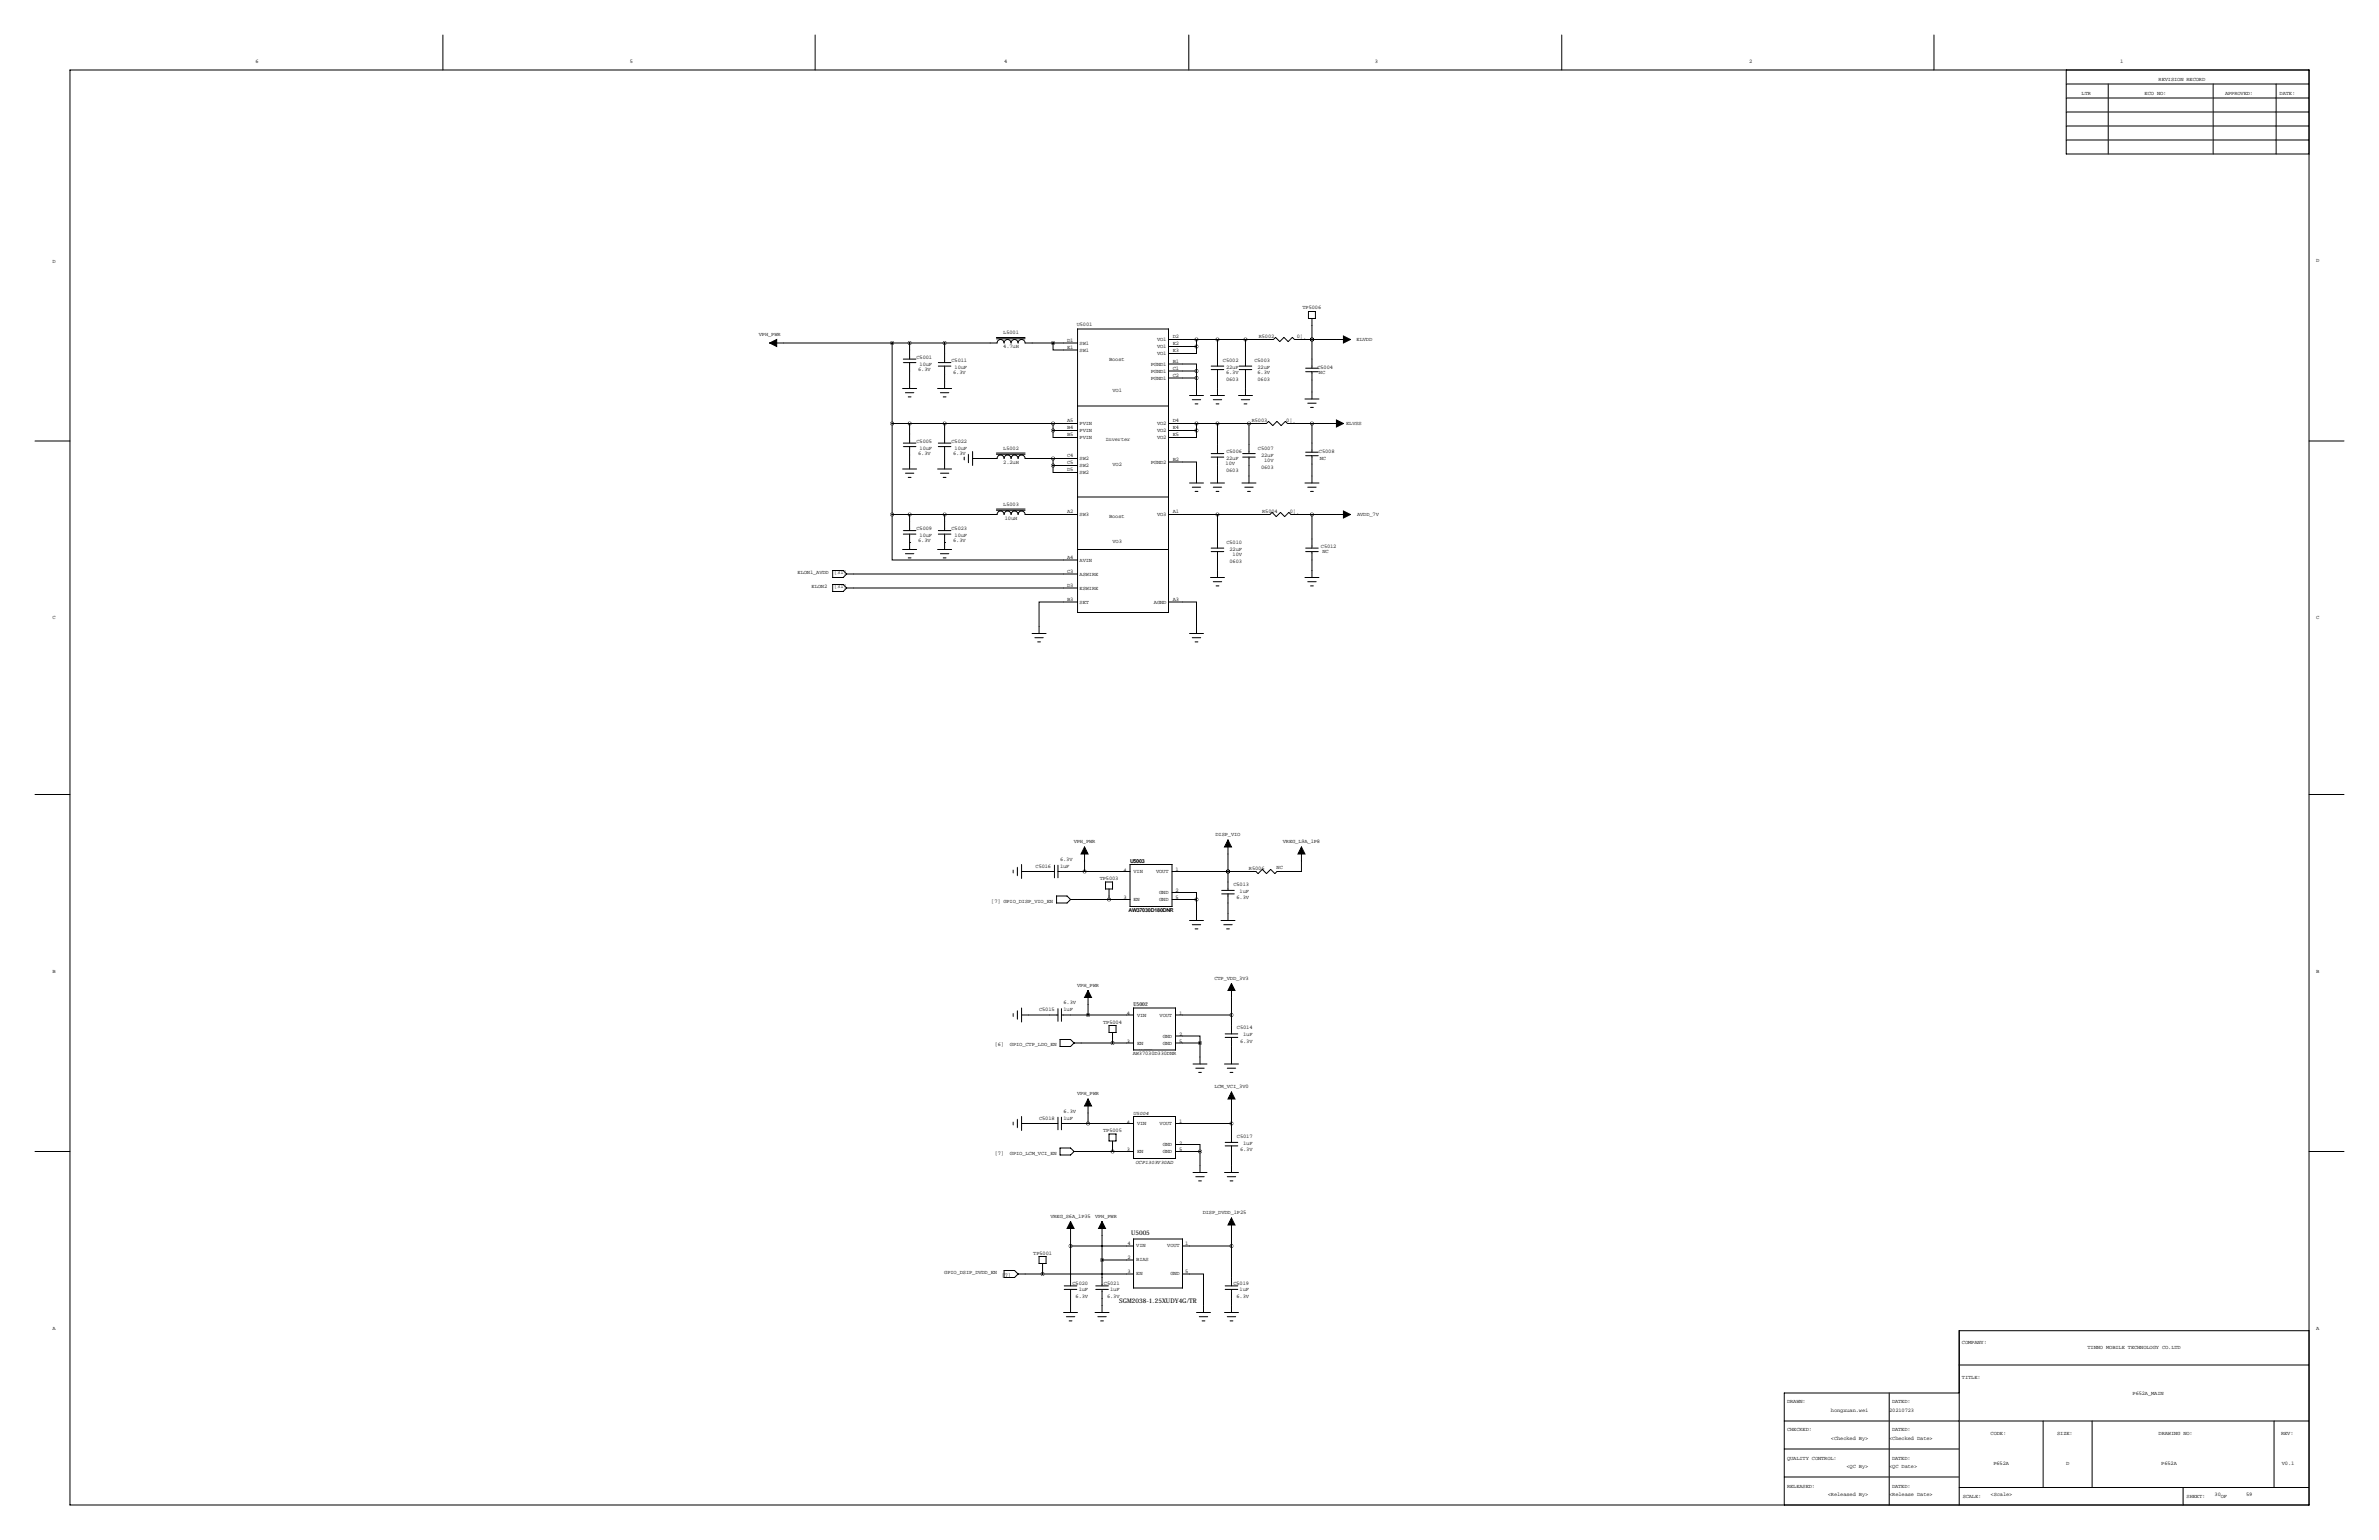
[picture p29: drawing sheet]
<svg xmlns="http://www.w3.org/2000/svg" width="864mm" height="559mm" viewBox="0 0 864 559" stroke-linecap="round" stroke-linejoin="round" font-family="sans-serif">
<defs><g id="words">
<g font-size="2.3">
<text x="410.6" y="448.3">U5005</text>
<text x="406.3" y="472.8">SGM2038-1.25XUDY4G/TR</text>
</g>
<g font-size="2">
<text x="92.7" y="22.9">6</text>
<text x="228.6" y="22.9">5</text>
<text x="364.5" y="22.9">4</text>
<text x="499.1" y="22.9">3</text>
<text x="635" y="22.9">2</text>
<text x="769.6" y="22.9">1</text>
<text x="783.6" y="29.2">REVISION RECORD</text>
<text x="755.6" y="34.3">LTR</text>
<text x="778.5" y="34.3">ECO NO:</text>
<text x="807.7" y="34.3">APPROVED:</text>
<text x="827.5" y="34.3">DATE:</text>
<text x="19.1" y="95.2">D</text>
<text x="840.7" y="95.2">D</text>
<text x="472.8" y="112.2">TP5006</text>
<text x="390.9" y="118.1">U5001</text>
<text x="275.5" y="121.9">VPH_PWR</text>
<text x="364.2" y="121.2">L5001</text>
<text x="387.4" y="124">D1</text>
<text x="391.9" y="125">SW1</text>
<text x="420" y="123.7">VO1</text>
<text x="425.7" y="122.7">D2</text>
<text x="425.7" y="125.2">E2</text>
<text x="456.9" y="122.5">R5002</text>
<text x="470.7" y="122.5">0¦¸</text>
<text x="492.5" y="123.7">ELVDD</text>
<text x="332.7" y="130.1">C5001</text>
<text x="345.4" y="131.4">C5011</text>
<text x="364.2" y="126.3">4.7uH</text>
<text x="387.4" y="126.5">E1</text>
<text x="391.9" y="127.6">SW1</text>
<text x="402.6" y="130.8">Boost</text>
<text x="420" y="126.3">VO1</text>
<text x="420" y="128.8">VO1</text>
<text x="425.7" y="131.6">B1</text>
<text x="425.7" y="127.8">E3</text>
<text x="443.9" y="131.4">C5002</text>
<text x="455.4" y="131.4">C5003</text>
<text x="333.3" y="134.5">6.3V</text>
<text x="333.8" y="132.6">10uF</text>
<text x="346" y="135.7">6.3V</text>
<text x="346.5" y="133.9">10uF</text>
<text x="417.8" y="132.6">PGND1</text>
<text x="417.8" y="135.2">PGND1</text>
<text x="417.8" y="137.7">PGND1</text>
<text x="425.7" y="134.1">C1</text>
<text x="425.7" y="136.7">C2</text>
<text x="445.1" y="135.7">6.3V</text>
<text x="445.1" y="133.9">22uF</text>
<text x="456.5" y="135.7">6.3V</text>
<text x="456.5" y="133.9">22uF</text>
<text x="478.2" y="133.9">C5004</text>
<text x="478.8" y="135.7">NC</text>
<text x="403.9" y="142.2">VO1</text>
<text x="445.1" y="138.3">0603</text>
<text x="456.5" y="138.3">0603</text>
<text x="387.4" y="153.2">A5</text>
<text x="387.4" y="155.7">B4</text>
<text x="391.9" y="154.2">PVIN</text>
<text x="420" y="154.2">VO2</text>
<text x="425.7" y="153.2">D4</text>
<text x="425.7" y="155.7">E4</text>
<text x="454.4" y="153">R5003</text>
<text x="466.9" y="153">0¦¸</text>
<text x="488.7" y="154.2">ELVSS</text>
<text x="332.7" y="160.6">C5005</text>
<text x="345.4" y="160.6">C5022</text>
<text x="387.4" y="158.2">B5</text>
<text x="391.9" y="159.3">PVIN</text>
<text x="391.9" y="156.8">PVIN</text>
<text x="401.3" y="160">Inverter</text>
<text x="420" y="159.3">VO2</text>
<text x="420" y="156.8">VO2</text>
<text x="425.7" y="158.2">E5</text>
<text x="333.3" y="164.9">6.3V</text>
<text x="333.8" y="163.1">10uF</text>
<text x="346" y="164.9">6.3V</text>
<text x="346.5" y="163.1">10uF</text>
<text x="364.2" y="163.1">L5002</text>
<text x="387.4" y="165.9">C4</text>
<text x="391.9" y="166.9">SW2</text>
<text x="425.7" y="167.1">B2</text>
<text x="445.1" y="166.9">22uF</text>
<text x="445.2" y="164.4">C5006</text>
<text x="456.6" y="163.1">C5007</text>
<text x="457.8" y="165.7">22uF</text>
<text x="458.9" y="167.5">10V</text>
<text x="478.8" y="164.4">C5008</text>
<text x="479.1" y="167">NC</text>
<text x="364.2" y="168.2">2.2uH</text>
<text x="387.4" y="168.4">C5</text>
<text x="387.4" y="170.9">D5</text>
<text x="391.9" y="169.5">SW2</text>
<text x="391.9" y="172">SW2</text>
<text x="403.9" y="168.9">VO2</text>
<text x="417.8" y="168.2">PGND2</text>
<text x="444.9" y="168.7">10V</text>
<text x="445.1" y="171.3">0603</text>
<text x="457.8" y="170">0603</text>
<text x="364.2" y="183.4">L5003</text>
<text x="458.2" y="186">R5004</text>
<text x="468.2" y="186">0¦¸</text>
<text x="364.8" y="188.5">10uH</text>
<text x="387.4" y="186.2">A2</text>
<text x="391.9" y="187.2">SW3</text>
<text x="402.6" y="188">Boost</text>
<text x="420" y="187.2">VO3</text>
<text x="425.7" y="186.2">A1</text>
<text x="492.6" y="187.2">AVDD_7V</text>
<text x="332.7" y="192.3">C5009</text>
<text x="333.3" y="196.7">6.3V</text>
<text x="333.8" y="194.9">10uF</text>
<text x="345.4" y="192.3">C5023</text>
<text x="346" y="196.7">6.3V</text>
<text x="346.5" y="194.9">10uF</text>
<text x="403.9" y="196.8">VO3</text>
<text x="445.2" y="197.4">C5010</text>
<text x="387.4" y="202.7">A4</text>
<text x="391.9" y="203.8">AVIN</text>
<text x="446.3" y="199.9">22uF</text>
<text x="447.5" y="201.8">10V</text>
<text x="479.5" y="198.7">C5012</text>
<text x="480.1" y="200.5">NC</text>
<text x="289.6" y="208.1">ELON1_AVDD</text>
<text x="302.8" y="208.1">[31]</text>
<text x="387.4" y="207.8">C3</text>
<text x="391.9" y="208.8">ASWIRE</text>
<text x="446.3" y="204.3">0603</text>
<text x="294.6" y="213.2">ELON2</text>
<text x="302.8" y="213.2">[31]</text>
<text x="387.4" y="212.9">D3</text>
<text x="391.9" y="213.9">ESWIRE</text>
<text x="387.4" y="217.9">B3</text>
<text x="391.9" y="219">SET</text>
<text x="418.9" y="219">AGND</text>
<text x="425.7" y="217.9">A3</text>
<text x="19.1" y="224.8">C</text>
<text x="840.7" y="224.8">C</text>
<text x="441.3" y="303.5">DISP_VIO</text>
<text x="389.8" y="306.1">VPH_PWR</text>
<text x="465.7" y="306.1">VREG_L9A_1P8</text>
<text x="375.9" y="314.8">C5016</text>
<text x="384.8" y="312.3">6.3V</text>
<text x="384.8" y="314.8">1uF</text>
<text x="407.8" y="316.2">4</text>
<text x="410.2" y="313.1">U5003</text>
<text x="411.5" y="316.8">VIN</text>
<text x="419.7" y="316.8">VOUT</text>
<text x="426.7" y="316.2">1</text>
<text x="453.4" y="315.5">R5006</text>
<text x="463.4" y="315.3">NC</text>
<text x="399.2" y="319.3">TP5003</text>
<text x="426.7" y="323.8">2</text>
<text x="447.8" y="321.3">C5013</text>
<text x="450" y="323.8">1uF</text>
<text x="359.8" y="327.5">[7] GPIO_DISP_VIO_EN</text>
<text x="407.8" y="326.4">3</text>
<text x="411.5" y="326.9">EN</text>
<text x="420.8" y="324.4">GND</text>
<text x="420.8" y="326.9">GND</text>
<text x="426.7" y="326.4">5</text>
<text x="448.9" y="326.4">6.3V</text>
<text x="409.7" y="330.9">AW37030D180DNR</text>
<text x="19.1" y="353.1">B</text>
<text x="840.7" y="353.1">B</text>
<text x="391" y="358.1">VPH_PWR</text>
<text x="440.8" y="355.6">CTP_VDD_3V3</text>
<text x="386.1" y="364.3">6.3V</text>
<text x="411.5" y="365.2">U5002</text>
<text x="377.2" y="366.9">C5015</text>
<text x="386.1" y="366.9">1uF</text>
<text x="400.5" y="371.4">TP5004</text>
<text x="409.1" y="368.3">4</text>
<text x="412.7" y="368.9">VIN</text>
<text x="420.9" y="368.9">VOUT</text>
<text x="428" y="368.3">1</text>
<text x="422.1" y="376.5">GND</text>
<text x="428" y="375.9">2</text>
<text x="449" y="373.4">C5014</text>
<text x="451.3" y="375.9">1uF</text>
<text x="361.1" y="379.6">[6]</text>
<text x="366.6" y="379.7">GPIO_CTP_LDO_EN</text>
<text x="409.1" y="378.5">3</text>
<text x="411.2" y="382.8">AW37030D330DNR</text>
<text x="412.7" y="379">EN</text>
<text x="422.1" y="379">GND</text>
<text x="428" y="378.5">5</text>
<text x="450.2" y="378.5">6.3V</text>
<text x="440.8" y="395">LCM_VCI_3V0</text>
<text x="391" y="397.5">VPH_PWR</text>
<text x="377.2" y="406.2">C5018</text>
<text x="386.1" y="403.7">6.3V</text>
<text x="386.1" y="406.2">1uF</text>
<text x="409.1" y="407.7">4</text>
<text x="411.5" y="404.4">U5004</text>
<text x="428" y="407.7">1</text>
<text x="400.5" y="410.8">TP5005</text>
<text x="412.7" y="408.2">VIN</text>
<text x="420.9" y="408.2">VOUT</text>
<text x="449" y="412.8">C5017</text>
<text x="361.1" y="418.9">[7]</text>
<text x="366.6" y="419.1">GPIO_LCM_VCI_EN</text>
<text x="409.1" y="417.8">3</text>
<text x="412.7" y="418.4">EN</text>
<text x="422.1" y="415.8">GND</text>
<text x="422.1" y="418.4">GND</text>
<text x="428" y="415.3">2</text>
<text x="428" y="417.8">5</text>
<text x="450.2" y="417.8">6.3V</text>
<text x="451.3" y="415.3">1uF</text>
<text x="412.3" y="422.2">OCP1303V30AD</text>
<text x="381.3" y="442">VREG_S6A_1P35</text>
<text x="397.5" y="441.8">VPH_PWR</text>
<text x="436.6" y="440.5">DISP_DVDD_1P25</text>
<text x="375.1" y="455.2">TP5001</text>
<text x="409.3" y="451.9">4</text>
<text x="412.5" y="452.4">VIN</text>
<text x="423.7" y="452.4">VOUT</text>
<text x="430.3" y="451.9">1</text>
<text x="409.3" y="456.9">2</text>
<text x="412.5" y="457.5">BIAS</text>
<text x="342.8" y="462.3">GPIO_DSIP_DVDD_EN</text>
<text x="363.6" y="463.4">[7]</text>
<text x="389.3" y="466.1">C5020</text>
<text x="400.8" y="466.1">C5021</text>
<text x="409.3" y="462">3</text>
<text x="412.5" y="462.6">EN</text>
<text x="424.9" y="462.6">GND</text>
<text x="430.3" y="462">5</text>
<text x="447.8" y="466.1">C5019</text>
<text x="390.5" y="471.2">6.3V</text>
<text x="391.6" y="468.6">1uF</text>
<text x="401.9" y="471.2">6.3V</text>
<text x="403" y="468.6">1uF</text>
<text x="448.9" y="471.2">6.3V</text>
<text x="450" y="468.6">1uF</text>
<text x="19.1" y="482.6">A</text>
<text x="840.7" y="482.6">A</text>
<text x="712.2" y="487.7">COMPANY:</text>
<text x="757.8" y="489.5">TINNO MOBILE TECHNOLOGY CO.LTD</text>
<text x="712.2" y="500.4">TITLE:</text>
<text x="648.7" y="509.3">DRAWN:</text>
<text x="686.8" y="509.3">DATED:</text>
<text x="774.1" y="506">P652A_MAIN</text>
<text x="664.7" y="512.4">hongxuan.wei</text>
<text x="685.8" y="512.4">20210723</text>
<text x="648.7" y="519.4">CHECKED:</text>
<text x="686.8" y="519.4">DATED:</text>
<text x="722.6" y="520.7">CODE:</text>
<text x="746.8" y="520.7">SIZE:</text>
<text x="783.6" y="520.7">DRAWING NO:</text>
<text x="828" y="520.7">REV:</text>
<text x="664.7" y="522.5">&lt;Checked By&gt;</text>
<text x="685.8" y="522.5">&lt;Checked Date&gt;</text>
<text x="648.7" y="529.6">QUALITY CONTROL:</text>
<text x="670.3" y="532.7">&lt;QC By&gt;</text>
<text x="685.8" y="532.7">&lt;QC Date&gt;</text>
<text x="686.8" y="529.6">DATED:</text>
<text x="723.6" y="531.4">P652A</text>
<text x="750" y="531.4">D</text>
<text x="784.6" y="531.4">P652A</text>
<text x="828.3" y="531.4">V0.1</text>
<text x="648.7" y="539.8">RELEASED:</text>
<text x="686.8" y="539.8">DATED:</text>
<text x="663.5" y="542.8">&lt;Released By&gt;</text>
<text x="685.8" y="542.8">&lt;Release Date&gt;</text>
<text x="712.5" y="543.6">SCALE:</text>
<text x="722.6" y="542.8">&lt;Scale&gt;</text>
<text x="793.7" y="543.6">SHEET:</text>
<text x="803.9" y="542.8">30</text>
<text x="806.2" y="543.6">OF</text>
<text x="815.3" y="542.8">59</text>
</g>
<text font-size=".4" x="411.5" y="381">IC-LDO_1.0X1.0X0.4_ETA5053V280DF1E</text>
</g></defs>
<g fill="none" stroke="#000" stroke-width=".36">
<path d="M160.8 12.7v12.7M295.9 12.7v12.7M431.5 12.7v12.7M566.9 12.7v12.7M702.1 12.7v12.7M25.4 25.4h812.8v520.7h-812.8zM750.1 35.6h88.1M750.1 30.5h88.1M750.1 25.4v30.5h88.1M765.3 30.5v25.4M803.4 30.5v25.4M826.3 30.5v25.4"/>
<path d="M750.1 50.8h88.1M750.1 45.7h88.1M750.1 40.6h88.1M391.2 119.4h33v102.8h-33zM475 113h2.5v2.6h-2.5zM476.2 115.6v18M279.4 124.5h82.5a1.27 1.27 0 0 1 1.3-1.3 1.27 1.27 0 0 1 1.3 1.3 1.27 1.27 0 0 1 1.3-1.3 1.27 1.27 0 0 1 1.2 1.3 1.27 1.27 0 0 1 1.3-1.3 1.27 1.27 0 0 1 1.3 1.3 1.27 1.27 0 0 1 1.2-1.3 1.27 1.27 0 0 1 1.3 1.3h19.1M323.8 124.5v62.2M327.9 130.3h4.6M327.9 131.6h4.6M330.2 124.5v5.8M330.2 131.6v9.4"/>
<path d="M340.6 132.8h4.6M340.6 131.6h4.6M342.9 124.5v7.1M342.9 132.8v8.2M361.7 122.9h10.4M361.7 122.5h10.4M382.3 124.5v2.5h8.9M424.2 132.1h10.1v2.5M424.2 123.2h38.1l.7-.8 1.6 1.6 1.5-1.6 1.5 1.6 1.5-1.6 .8 .8h20.3M434.3 125.7v2.6h-10.1M434.3 134.6h-10.1M434.3 125.7h-10.1"/>
<path d="M434.3 137.2h-10.1M434.3 123.2v2.5M434.3 134.6v8.9M439.7 132.8h4.5M439.7 134.1h4.5M442 123.2v9.6M442 134.1v9.4M449.8 132.8h4.6M449.8 134.1h4.6M452.1 123.2v9.6M452.1 134.1v9.4M474 133.6h4.5"/>
<path d="M474 134.9h4.5M476.2 123.2h.1M476.2 134.9v9.9M323.8 153.7h67.4M327.7 141h5M328.7 142.5h3M329.7 144h1M330.2 153.7v7.1M340.4 141h5M341.4 142.5h3M342.4 144h1M342.9 153.7v7.1"/>
<path d="M382.3 156.2v2.5l8.9 .1M382.3 156.2h8.9M382.3 153.7v2.5M391.2 147.3h33M424.2 153.7h35.5l.8-.8 1.5 1.5 1.6-1.5 1.5 1.5 1.5-1.5 .8 .8h20.3M431.8 143.5h5.1M432.8 145h3.1M433.8 146.6h1M434.3 156.2v2.5l-10.1 .1M434.3 156.2h-10.1M434.3 153.7v2.5M439.4 143.5h5.1"/>
<path d="M440.4 145h3.1M441.5 146.6h1M442 153.7v10.9M449.6 143.5h5.1M450.6 145h3M451.6 146.6h1M453.4 153.7v10.9M473.7 144.8h5.1M474.7 146.3h3.1M475.7 147.8h1.1M476.2 153.7v10.4M12.7 160h12.7"/>
<path d="M327.7 170.2h5M327.9 160.8h4.6M327.9 162.1h4.6M328.7 171.7h3M329.7 173.2h1M330.2 162.1v8.1M340.4 170.2h5M340.6 160.8h4.6M340.6 162.1h4.6M341.4 171.7h3M342.4 173.2h1M342.9 162.1v8.1"/>
<path d="M350 165.9v1M351.5 164.8v3.1M353.1 163.8v5.1M353.1 166.4h8.8a1.27 1.27 0 0 1 1.3-1.3 1.27 1.27 0 0 1 1.3 1.3 1.27 1.27 0 0 1 1.3-1.3 1.27 1.27 0 0 1 1.2 1.3 1.27 1.27 0 0 1 1.3-1.3 1.27 1.27 0 0 1 1.3 1.3 1.27 1.27 0 0 1 1.2-1.3 1.27 1.27 0 0 1 1.3 1.3h19.1M361.7 164.8h10.4M361.7 164.4h10.4M382.3 168.9v2.5h8.9M382.3 168.9h8.9M382.3 166.4v2.5M424.2 167.6h10.1v7.7M431.8 175.3h5.1M432.8 176.8h3.1"/>
<path d="M433.8 178.3h1M439.4 175.3h5.1M439.7 164.6h4.5M439.7 165.9h4.5M440.4 176.8h3.1M441.5 178.3h1M442 165.9v9.4M450.8 175.3h5.1M451.1 164.6h4.6M451.1 165.9h4.6M451.9 176.8h3M452.9 178.3h1"/>
<path d="M453.4 165.9v9.4M473.7 175.3h5.1M474 164.1h4.5M474 165.4h4.5M474.7 176.8h3.1M475.7 178.3h1.1M476.2 165.4v9.9M838.2 160h12.7M323.8 186.7h38.1a1.27 1.27 0 0 1 1.3-1.3 1.27 1.27 0 0 1 1.3 1.3 1.27 1.27 0 0 1 1.3-1.3 1.27 1.27 0 0 1 1.2 1.3 1.27 1.27 0 0 1 1.3-1.3 1.27 1.27 0 0 1 1.3 1.3 1.27 1.27 0 0 1 1.2-1.3 1.27 1.27 0 0 1 1.3 1.3h19.1M323.8 186.7v16.5h67.4M327.7 199.4h5M327.9 192.5h4.6"/>
<path d="M327.9 193.8h4.6M330.2 196.8h.1M330.2 186.7v5.8M330.2 193.8v5.6M340.4 199.4h5M340.6 192.5h4.6M340.6 193.8h4.6M342.9 196.8h.1M342.9 186.7v5.8M342.9 193.8v5.6M361.7 185.2h10.4M361.7 184.7h10.4"/>
<path d="M391.2 180.3h33M391.2 199.4h33M424.2 186.7h36.8l.8-.8 1.5 1.6 1.5-1.6 1.5 1.6 1.6-1.6 .7 .8h21.6M439.7 198.9h4.5M442 186.7v12.2M474 198.9h4.5M476.2 186.7v12.2M302.3 212.1h3.8l1.2 1.3-1.2 1.2h-3.8zM302.3 207h3.8l1.2 1.3-1.2 1.3h-3.8zM307.3 213.4h83.9M307.3 208.3h83.9M328.7 200.9h3"/>
<path d="M329.7 202.4h1M341.4 200.9h3M342.4 202.4h1M391.2 218.4h-14v11.5M424.2 218.4h10.1v11.5M439.4 209.6h5.1M439.7 200.2h4.5M440.4 211.1h3.1M441.5 212.6h1M442 200.2v9.3M473.7 209.6h5.1M474 200.2h4.5"/>
<path d="M474.7 211.1h3.1M475.7 212.6h1.1M476.2 200.2v9.3M374.6 229.9h5.1M375.7 231.4h3M376.7 232.9h1M431.8 229.9h5.1M432.8 231.4h3.1M433.8 232.9h1M12.7 288.3h12.7M838.2 288.3h12.7M367.8 315.7v1"/>
<path d="M369.3 314.7v3.1M370.8 313.7v5.1M370.8 316.2h12M382.8 313.9v4.6M384 313.9v4.6M384 316.2h26.2M393.7 307.3v8.9M410.2 313.7h15.3v15.2h-15.3zM445.8 316.2h.1M445.8 304.8v18.3M472.4 307.3v8.9h-8.9l-.7 .8-1.5-1.5-1.6 1.5-1.5-1.5-1.5 1.5-.8-.8h-30.5M383.5 325.1h3.9l1.2 1.3-1.2 1.3h-3.9z"/>
<path d="M388.6 326.4h21.6M401.3 320h2.6v2.6h-2.6zM402.6 322.6v3.8M425.4 323.8h8.9v2.6M431.8 334h5.1M432.8 335.5h3.1M433.8 337.1h1M434.3 326.4h-8.9M434.3 326.4v7.6M443.2 334h5.1M443.5 324.4h4.6M443.5 323.1h4.6"/>
<path d="M444.2 335.5h3.1M445.3 337.1h1M445.8 324.4v9.6M395 359.4v8.9M447 356.9v18.3M367.8 367.8v1M369.3 366.8v3M370.8 365.8v5M370.8 368.3h13.2M384 366v4.6M384.8 377.2h3.8l1.3 1.3-1.3 1.2h-3.8zM385.3 366v4.6"/>
<path d="M385.3 368.3h26.2M389.9 378.5h21.6M402.6 372.1h2.5v2.5h-2.5zM403.9 374.7v3.8M411.5 365.8h15.2v15.2h-15.2zM426.7 375.9h8.9v2.6M435.6 378.5h-8.9M435.6 378.5v7.6M444.8 376.4h4.5M444.8 375.2h4.5M447 376.4v9.7M447 368.3h-20.3"/>
<path d="M395 398.8v8.9M433.1 386.1h5M434.1 387.6h3M435.1 389.1h1M444.5 386.1h5.1M445.5 387.6h3.1M446.5 389.1h1M447 396.2v18.3M12.7 417.8h12.7M367.8 407.2v1M369.3 406.1v3.1M370.8 405.1v5.1"/>
<path d="M370.8 407.7h13.2M384 405.4v4.6M384.8 416.6h3.8l1.3 1.2-1.3 1.3h-3.8zM385.3 405.4v4.6M385.3 407.7h26.2M389.9 417.8h21.6M402.6 411.5h2.5v2.5h-2.5zM403.9 414v3.8M411.5 405.1h15.2v15.3h-15.2zM426.7 415.3h8.9v2.5M435.6 417.8h-8.9M435.6 417.8v7.6"/>
<path d="M444.8 415.8h4.5M444.8 414.5h4.5M447 415.8v9.6M447 407.7h-20.3M838.2 417.8h12.7M433.1 425.4h5M434.1 427h3M435.1 428.5h1M444.5 425.4h5.1M445.5 427h3.1M446.5 428.5h1M377.2 455.9h2.5v2.6h-2.5z"/>
<path d="M378.5 458.5v3.8M388.6 452.1h22.9M388.6 443.2v23.4M400 457.2h11.5M400 443.2v23.4M411.5 449.6h17.8v17.8h-17.8zM447 442v24.6M447 452.1h-17.7M364.5 461h3.8l1.3 1.3-1.3 1.2h-3.8zM369.6 462.3h41.9M386.1 476.2h5.1M386.3 467.9h4.6"/>
<path d="M386.3 466.6h4.6M387.1 477.8h3M388.1 479.3h1M388.6 467.9v8.4M397.5 476.2h5.1M397.8 467.9h4.5M397.8 466.6h4.5M398.5 477.8h3.1M399.5 479.3h1.1M400 467.9v8.4M429.3 462.3h7.6v14M434.3 476.2h5.1"/>
<path d="M435.4 477.8h3M436.4 479.3h1M444.5 476.2h5.1M444.8 467.9h4.5M444.8 466.6h4.5M445.5 477.8h3.1M446.5 479.3h1M447 467.9v8.4M711.2 495.3h127M838.2 482.9h-127v63.2M647.7 515.6h190.5M685.8 505.5v40.6"/>
<path d="M711.2 505.5h-63.5v40.6M741.7 515.6v24.1M759.5 515.6v24.1M825.5 515.6v24.1M647.7 535.9h63.5M647.7 525.8h63.5M711.2 539.8h127M792.5 539.8v6.3"/>
</g>
<g fill="#000" stroke="#000" stroke-width=".36">
<path d="M279.4 124.5l2.5-1.3v2.5zM487.7 121.9l2.5 1.3-2.5 1.3zM485.1 152.4l2.6 1.3-2.6 1.2zM487.7 185.4l2.5 1.3-2.5 1.3zM393.7 307.3l1.3 2.6h-2.6zM445.8 304.8l1.2 2.5h-2.5zM472.4 307.3l1.3 2.6h-2.5zM395 359.4l1.2 2.5h-2.5zM447 356.9l1.3 2.5h-2.5zM395 398.8l1.2 2.5h-2.5zM447 396.2l1.3 2.6h-2.5zM388.6 443.2l1.3 2.6h-2.6z"/>
<path d="M400 443.2l1.3 2.6h-2.5zM447 442l1.3 2.5h-2.5z"/>
</g>
<path d="M323.8 186.7a.05 .05 0 0 0 .1 0 .05 .05 0 0 0-.1 0zM323.8 124.5a.05 .05 0 0 0 .1 0 .05 .05 0 0 0-.1 0zM382.2 168.9a.05 .05 0 0 0 .1 0 .05 .05 0 0 0-.1 0zM382.2 166.4a.05 .05 0 0 0 .1 0 .05 .05 0 0 0-.1 0zM323.8 153.7a.05 .05 0 0 0 .1 0 .05 .05 0 0 0-.1 0zM382.2 153.7a.05 .05 0 0 0 .1 0 .05 .05 0 0 0-.1 0zM382.2 156.2a.05 .05 0 0 0 .1 0 .05 .05 0 0 0-.1 0zM434.3 123.2a.05 .05 0 0 0 .1 0 .05 .05 0 0 0-.1 0zM434.3 125.7a.05 .05 0 0 0 .1 0 .05 .05 0 0 0-.1 0zM434.3 153.7a.05 .05 0 0 0 .1 0 .05 .05 0 0 0-.1 0zM434.3 156.2a.05 .05 0 0 0 .1 0 .05 .05 0 0 0-.1 0zM441.9 186.7a.05 .05 0 0 0 .1 0 .05 .05 0 0 0-.1 0zM453.3 153.7a.05 .05 0 0 0 .1 0 .05 .05 0 0 0-.1 0zM441.9 153.7a.05 .05 0 0 0 .1 0 .05 .05 0 0 0-.1 0zM441.9 123.2a.05 .05 0 0 0 .1 0 .05 .05 0 0 0-.1 0zM452.1 123.2a.05 .05 0 0 0 .1 0 .05 .05 0 0 0-.1 0zM434.3 134.6a.05 .05 0 0 0 .1 0 .05 .05 0 0 0-.1 0zM434.3 137.2a.05 .05 0 0 0 .1 0 .05 .05 0 0 0-.1 0zM382.2 124.5a.05 .05 0 0 0 .1 0 .05 .05 0 0 0-.1 0zM476.2 153.7a.05 .05 0 0 0 .1 0 .05 .05 0 0 0-.1 0zM476.2 186.7a.05 .05 0 0 0 .1 0 .05 .05 0 0 0-.1 0zM476.2 123.2a.05 .05 0 0 0 .1 0 .05 .05 0 0 0-.1 0zM447 452.1a.05 .05 0 0 0 .1 0 .05 .05 0 0 0-.1 0zM388.6 452.1a.05 .05 0 0 0 .1 0 .05 .05 0 0 0-.1 0zM400 457.2a.05 .05 0 0 0 .1 0 .05 .05 0 0 0-.1 0zM394.9 368.3a.05 .05 0 0 0 .1 0 .05 .05 0 0 0-.1 0zM403.8 378.5a.05 .05 0 0 0 .1 0 .05 .05 0 0 0-.1 0zM435.6 378.5a.05 .05 0 0 0 .1 0 .05 .05 0 0 0-.1 0zM447 368.3a.05 .05 0 0 0 .1 0 .05 .05 0 0 0-.1 0zM394.9 407.7a.05 .05 0 0 0 .1 0 .05 .05 0 0 0-.1 0zM403.8 417.8a.05 .05 0 0 0 .1 0 .05 .05 0 0 0-.1 0zM435.6 417.8a.05 .05 0 0 0 .1 0 .05 .05 0 0 0-.1 0zM447 407.7a.05 .05 0 0 0 .1 0 .05 .05 0 0 0-.1 0zM402.5 326.4a.05 .05 0 0 0 .1 0 .05 .05 0 0 0-.1 0zM434.3 326.4a.05 .05 0 0 0 .1 0 .05 .05 0 0 0-.1 0zM445.7 316.2a.05 .05 0 0 0 .1 0 .05 .05 0 0 0-.1 0zM445.7 316.2a.05 .05 0 0 0 .1 0 .05 .05 0 0 0-.1 0zM378.4 462.3a.05 .05 0 0 0 .1 0 .05 .05 0 0 0-.1 0zM476.2 123.2a.05 .05 0 0 0 .1 0 .05 .05 0 0 0-.1 0z" fill="#000" stroke="#000" stroke-width="1.3"/>
<use href="#words"/>
</svg>
